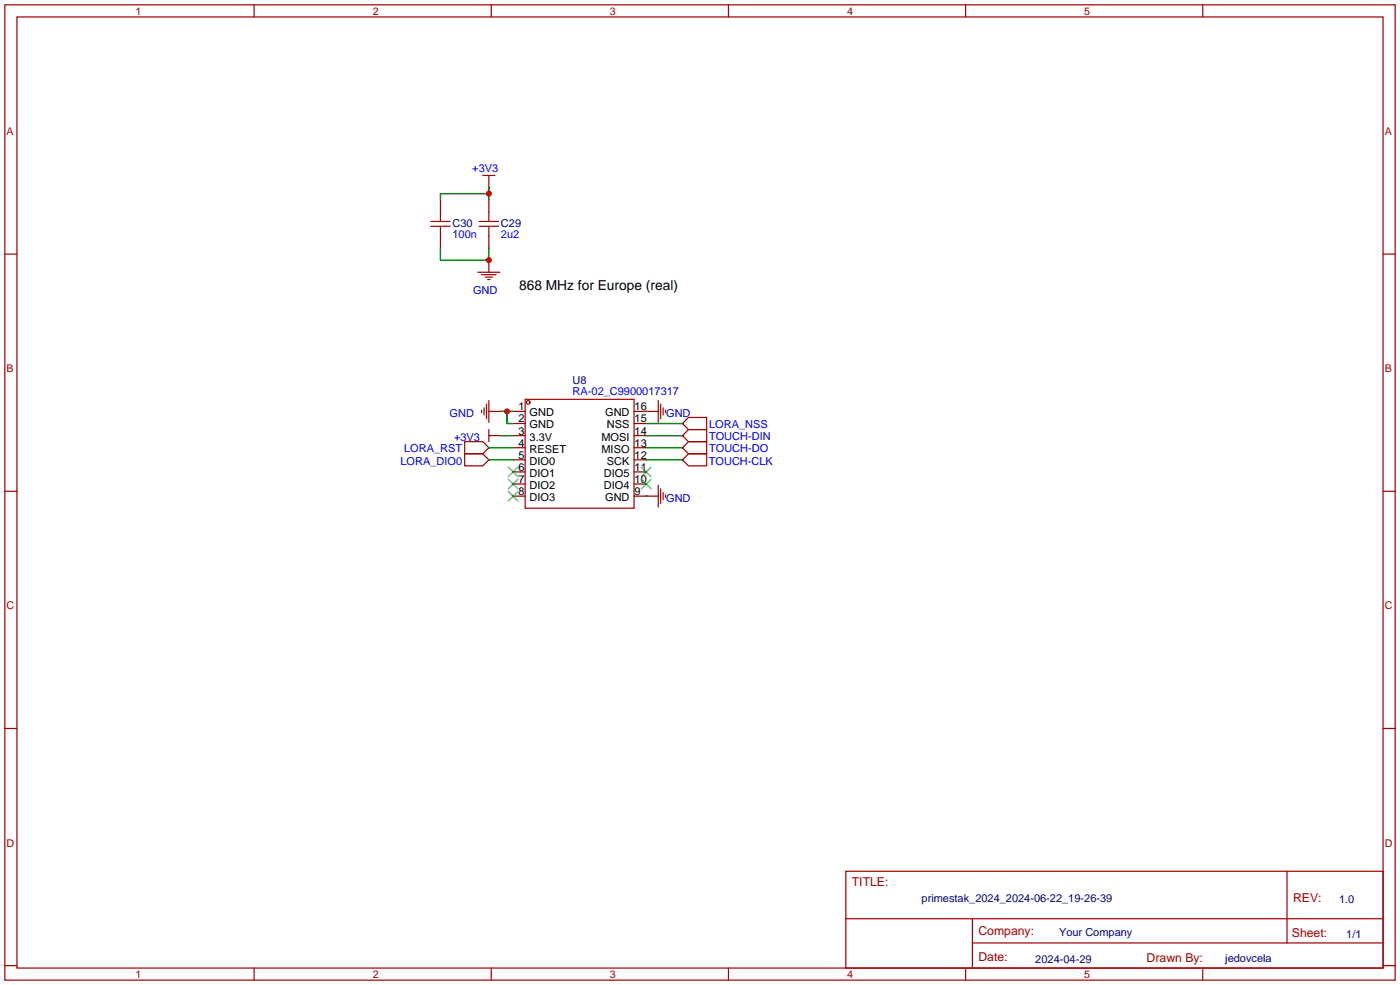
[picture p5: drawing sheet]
<svg xmlns="http://www.w3.org/2000/svg" width="294mm" height="207mm" viewBox="0 0 294 207" stroke-linecap="round" stroke-linejoin="round" font-family="sans-serif">
<defs><g id="words">
<text font-size="2.9" x="109" y="60.8">868 MHz for Europe (real)</text>
<g font-size="2.6" fill="#a00000">
<text x="178.8" y="186.1">TITLE:</text>
<text x="271.4" y="189.4">REV:</text>
<text x="205.4" y="196.3">Company:</text>
<text x="271.2" y="196.7">Sheet:</text>
<text x="205.4" y="201.8">Date:</text>
<text x="240.7" y="201.9">Drawn By:</text>
</g>
<g font-size="2.3" fill="#00f">
<text x="99.1" y="36.2">+3V3</text>
<text x="95" y="50">100n</text>
<text x="105.2" y="49.9">2u2</text>
<text x="99.3" y="61.7">GND</text>
<text x="120.2" y="82.9">RA-02_C9900017317</text>
<text x="94.4" y="87.5">GND</text>
<text x="139.8" y="87.6">GND</text>
<text x="148.8" y="89.9">LORA_NSS</text>
<text x="84.8" y="95">LORA_RST</text>
<text x="95.3" y="92.6">+3V3</text>
<text x="148.8" y="92.4">TOUCH-DIN</text>
<text x="148.8" y="95">TOUCH-DO</text>
<text x="84.1" y="97.5">LORA_DIO0</text>
<text x="148.8" y="97.5">TOUCH-CLK</text>
<text x="139.8" y="105.3">GND</text>
</g>
<g font-size="2.3" fill="#000080">
<text x="95" y="47.7">C30</text>
<text x="105.2" y="47.7">C29</text>
<text x="120.2" y="80.6">U8</text>
<text x="193.5" y="189.4">primestak_2024_2024-06-22_19-26-39</text>
<text x="281.1" y="189.5">1.0</text>
<text x="222.3" y="196.4">Your Company</text>
<text x="282.6" y="197">1/1</text>
<text x="217.3" y="202">2024-04-29</text>
<text x="257.2" y="202">jedovcela</text>
</g>
<g font-size="2.3">
<text x="108.8" y="88.7">2</text>
<text x="108.8" y="86.1">1</text>
<text x="111.2" y="89.9">GND</text>
<text x="111.2" y="87.4">GND</text>
<text x="127" y="87.4">GND</text>
<text x="127.4" y="89.9">NSS</text>
<text x="133.2" y="86.1">16</text>
<text x="133.2" y="88.7">15</text>
<text x="108.8" y="93.8">4</text>
<text x="108.8" y="91.2">3</text>
<text x="111.2" y="95">RESET</text>
<text x="111.2" y="92.5">3.3V</text>
<text x="126.3" y="92.5">MOSI</text>
<text x="126.3" y="95">MISO</text>
<text x="133.2" y="91.2">14</text>
<text x="133.2" y="93.8">13</text>
<text x="108.8" y="101.4">7</text>
<text x="108.8" y="98.8">6</text>
<text x="108.8" y="96.3">5</text>
<text x="111.2" y="100.1">DIO1</text>
<text x="111.2" y="97.6">DIO0</text>
<text x="126.8" y="100.1">DIO5</text>
<text x="127.4" y="97.6">SCK</text>
<text x="133.2" y="96.3">12</text>
<text x="133.2" y="98.8">11</text>
<text x="133.2" y="101.4">10</text>
<text x="108.8" y="103.9">8</text>
<text x="111.2" y="105.2">DIO3</text>
<text x="111.2" y="102.6">DIO2</text>
<text x="126.8" y="102.6">DIO4</text>
<text x="127" y="105.2">GND</text>
<text x="133.2" y="103.9">9</text>
</g>
<g font-size="2.2" fill="#a00000">
<text x="28.4" y="3.1">1</text>
<text x="78.2" y="3.1">2</text>
<text x="128" y="3.1">3</text>
<text x="177.8" y="3.1">4</text>
<text x="227.6" y="3.1">5</text>
<text x="1.4" y="28.3">A</text>
<text x="290.7" y="28.3">A</text>
<text x="1.4" y="78.1">B</text>
<text x="290.7" y="78.1">B</text>
<text x="1.4" y="127.9">C</text>
<text x="290.7" y="127.9">C</text>
<text x="1.4" y="177.7">D</text>
<text x="290.7" y="177.7">D</text>
<text x="28.4" y="205.3">1</text>
<text x="78.2" y="205.3">2</text>
<text x="128" y="205.3">3</text>
<text x="177.8" y="205.3">4</text>
<text x="227.6" y="205.3">5</text>
</g>
</g></defs>
<g fill="none" stroke="#a10000" stroke-width=".25">
<path d="M1 1h291.9v204.7h-291.9zM3.6 3.6h286.7v199.6h-286.7zM53.3 1v2.6M103.1 1v2.6M152.9 1v2.6M202.7 1v2.6M252.5 1v2.6M101.3 36.8h2.6M102.6 36.8v2.6M1 53.3h2.6M90.4 47.5h4.1M90.4 46.5h4.1"/>
<path d="M92.5 44.5v2M92.5 47.5v2M100.3 57.2h4.6M100.6 47.5h4M100.6 46.5h4M101.1 57.7h3M101.9 58.2h1.5M102.4 58.7h.5M102.6 44.5v2M102.6 47.5v2M102.6 54.6v2.6M290.3 53.3h2.6"/>
<path d="M97.5 92.7h3.8l1.3 1.3-1.3 1.3h-3.8zM97.5 95.3h3.8l1.3 1.2-1.3 1.3h-3.8zM101.1 86.1v.5M101.6 85.6v1.5M102.1 84.8v3.1M102.6 84.1v4.5M102.6 90.2v2.5M102.6 86.4h2.6M102.6 91.4h2.6M110.2 83.8h22.9v22.9h-22.9zM135.6 86.4h2.6M138.2 84.1v4.5"/>
<path d="M138.7 84.8v3.1M139.2 85.6v1.5M139.7 86.1v.5M143.3 88.9l1.2-1.3h3.8v2.6h-3.8zM143.3 94l1.2-1.3h3.8v2.6h-3.8zM143.3 91.4l1.2-1.2h3.8v2.5h-3.8zM143.3 96.5l1.2-1.2h3.8v2.5h-3.8zM1 103.1h2.6M135.6 104.1h2.6M138.2 101.9v4.5M138.7 102.6v3.1M139.2 103.4v1.5"/>
<path d="M139.7 103.9v.5M290.3 103.1h2.6M1 152.9h2.6M290.3 152.9h2.6M177.5 182.9h112.8v20.3h-112.8zM177.6 192.8h112.6M204.1 197.9h86.1M204.1 192.8v10.2M270.2 182.9v15M1 202.7h2.6M53.3 203.2v2.5M103.1 203.2v2.5"/>
<path d="M152.9 203.2v2.5M202.7 203.2v2.5M252.5 203.2v2.5M290.3 202.7h2.6"/>
<circle cx="110.9" cy="84.5" r=".38"/>
</g>
<g fill="none" stroke="#870000" stroke-width=".25">
<path d="M102.6 39.4h.1M92.5 41.9v2.6M92.5 49.5v2.6M102.6 54.6h.1M102.6 41.9v2.6M102.6 49.5v2.6M102.6 94h.1M102.6 96.5h.1M105.2 86.4h.1M105.2 91.4h.1M107.7 86.4h2.5M107.7 88.9h2.5"/>
<path d="M107.7 91.4h2.5M107.7 94h2.5M107.7 96.5h2.5M107.7 99.1h2.5M133.1 86.4h2.5M133.1 88.9h2.5M133.1 91.4h2.5M133.1 94h2.5M133.1 96.5h2.5M133.1 99.1h2.5M135.6 86.4h.1M143.3 88.9h.1"/>
<path d="M143.3 94h.1M143.3 91.4h.1M143.3 96.5h.1M107.7 101.6h2.5M107.7 104.1h2.5M133.1 101.6h2.5M133.1 104.1h2.5M135.6 104.1h.1"/>
</g>
<path d="M106.7 98l2 2.1M108.7 98l-2 2.1M134.6 98l2.1 2.1M136.7 98l-2.1 2.1M106.7 103.1l2 2.1M106.7 100.6l2 2M108.7 103.1l-2 2.1M108.7 100.6l-2 2M134.6 100.6l2.1 2M136.7 100.6l-2.1 2" fill="none" stroke="#3c3" stroke-width=".25"/>
<g fill="none" stroke="#008700" stroke-width=".25">
<path d="M102.6 39.4v2.5M92.5 52.1v2.5h10.1v-2.5M102.6 40.6h-10.1v1.3M102.6 96.5h5.1M102.6 94h5.1M105.2 86.4h2.5M105.2 91.4h2.5M106.4 86.4v2.5h1.3M135.6 86.4h.1M135.6 88.9h7.7M135.6 91.4h7.7M135.6 96.5h7.7"/>
<path d="M135.6 94h7.7M135.6 104.1h.1"/>
</g>
<g fill="#c00">
<circle cx="102.6" cy="54.6" r=".63"/>
<circle cx="102.6" cy="40.6" r=".63"/>
<circle cx="106.4" cy="86.4" r=".63"/>
</g>
<use href="#words"/>
</svg>
